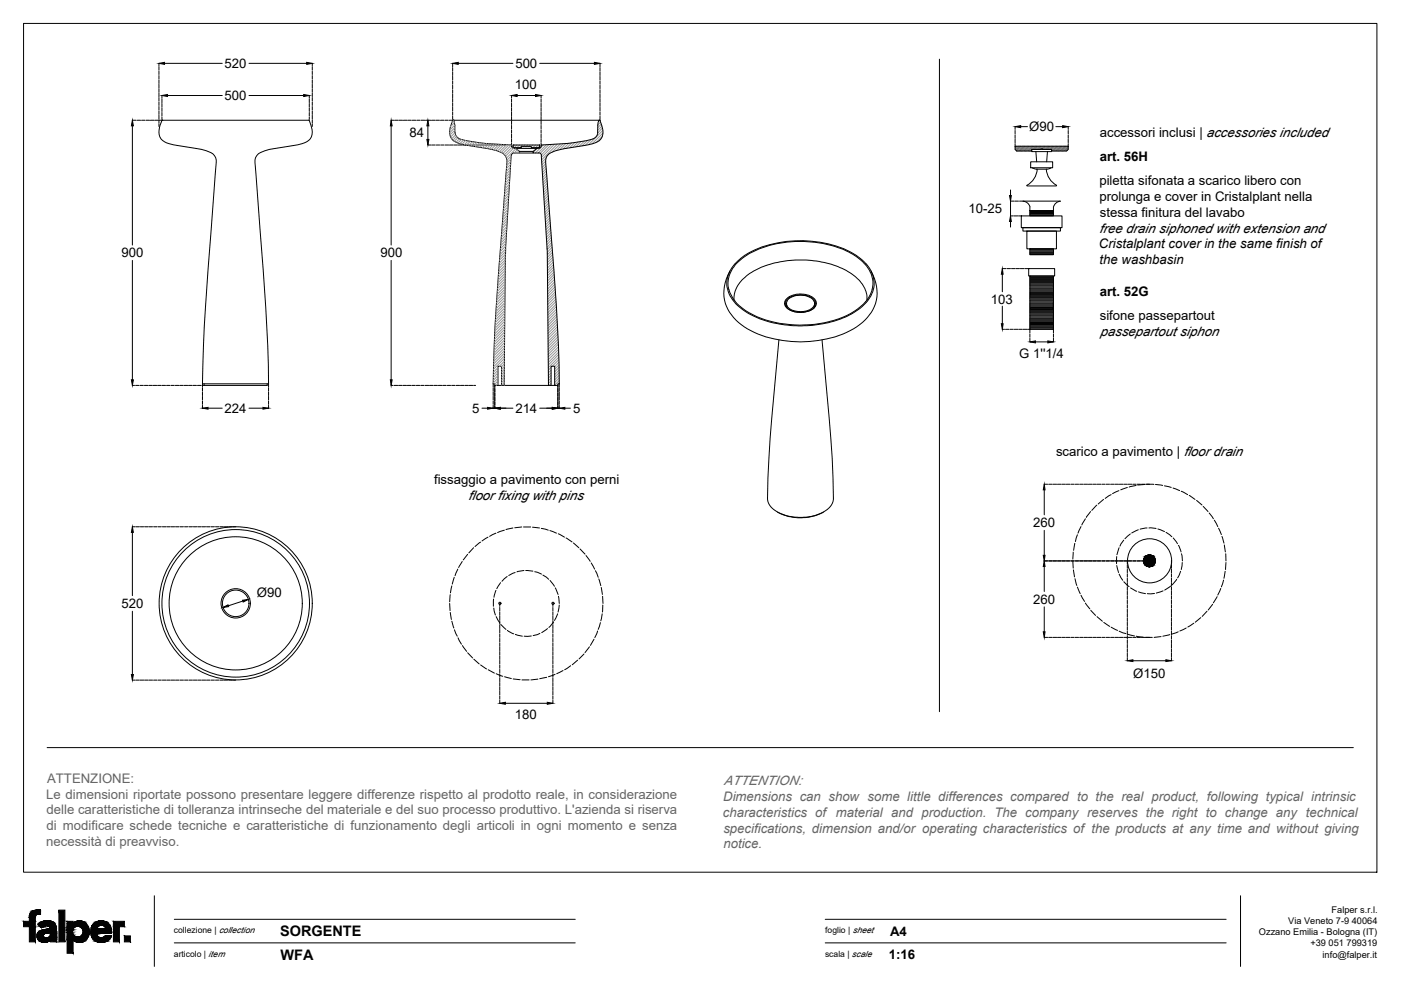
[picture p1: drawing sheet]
<svg xmlns="http://www.w3.org/2000/svg" width="297mm" height="210mm" viewBox="0 0 297 210" stroke-linecap="round" stroke-linejoin="round" font-family="sans-serif">
<defs><g id="words">
<g font-size="3.1">
<text x="59.4" y="198.5">SORGENTE</text>
<text x="59.5" y="203.5">WFA</text>
</g>
<g font-size="2.8">
<text x="47.6" y="14.4">520</text>
<text x="109.3" y="14.4">500</text>
<text x="47.6" y="21.2">500</text>
<text x="109.2" y="18.9">100</text>
<text x="86.8" y="29.1">84</text>
<text x="218.2" y="27.8">Ø90</text>
<text x="233.2" y="29.1">accessori inclusi | accessories included</text>
<text x="233.2" y="34.2">art. 56H</text>
<text x="233.1" y="39.2">piletta sifonata a scarico libero con</text>
<text x="205.3" y="45.2">10-25</text>
<text x="233.1" y="42.6">prolunga e cover in Cristalplant nella</text>
<text x="233.2" y="45.9">stessa finitura del lavabo</text>
<text x="233" y="52.7">Cristalplant cover in the same finish of</text>
<text x="233.1" y="49.3">free drain siphoned with extension and</text>
<text x="25.7" y="54.6">900</text>
<text x="80.6" y="54.6">900</text>
<text x="233.1" y="56">the washbasin</text>
<text x="210.1" y="64.4">103</text>
<text x="233.2" y="62.7">art. 52G</text>
<text x="233.2" y="67.8">sifone passepartout</text>
<text x="233.3" y="71.1">passepartout siphon</text>
<text x="216.1" y="75.8">G 1''1/4</text>
<text x="47.6" y="87.6">224</text>
<text x="100.1" y="87.5">5</text>
<text x="109.3" y="87.6">214</text>
<text x="121.5" y="87.5">5</text>
<text x="223.9" y="96.7">scarico a pavimento | floor drain</text>
<text x="92" y="102.7">fissaggio a pavimento con perni</text>
<text x="99.3" y="106.1">floor fixing with pins</text>
<text x="219.1" y="111.8">260</text>
<text x="25.7" y="128.9">520</text>
<text x="54.4" y="126.6">Ø90</text>
<text x="219.1" y="128">260</text>
<text x="240.3" y="143.8">Ø150</text>
<text x="109.2" y="152.5">180</text>
<text x="188.5" y="203.4">1:16</text>
<text x="188.7" y="198.4">A4</text>
</g>
<g font-size="2.8" fill="#636466">
<text x="10" y="166">ATTENZIONE:</text>
<text x="153.5" y="166.5">ATTENTION:</text>
<text x="9.8" y="169.3">Le dimensioni riportate possono presentare leggere differenze rispetto al prodotto reale, in considerazione</text>
<text x="9.9" y="172.6">delle caratteristiche di tolleranza intrinseche del materiale e del suo processo produttivo. L'azienda si riserva</text>
<text x="153.3" y="173.2">characteristics of material and production. The company reserves the right to change any technical</text>
<text x="153.3" y="169.8">Dimensions can show some little differences compared to the real product, following typical intrinsic</text>
<text x="9.8" y="179.4">necessità di preavviso.</text>
<text x="9.9" y="176">di modificare schede tecniche e caratteristiche di funzionamento degli articoli in ogni momento e senza</text>
<text x="153.4" y="176.5">specifications, dimension and/or operating characteristics of the products at any time and without giving</text>
<text x="153.4" y="179.9">notice.</text>
</g>
<g font-size="2">
<text x="273.1" y="196">Via Veneto 7-9 40064</text>
<text x="282.3" y="193.6">Falper s.r.l.</text>
<text x="266.9" y="198.3">Ozzano Emilia - Bologna (IT)</text>
<text x="277.8" y="200.7">+39 051 799319</text>
<text x="280.4" y="203">info@falper.it</text>
</g>
<g font-size="1.8">
<text x="36.9" y="197.9">collezione | collection</text>
<text x="175" y="197.9">foglio | sheet</text>
<text x="36.9" y="202.9">articolo | item</text>
<text x="174.9" y="202.9">scala | scale</text>
</g>
</g></defs>
<!-- layer: Falper_0.9 -->
<g fill="none" stroke="#000" stroke-width=".21">
<path d="M34.5 25.5h30.9M34.5 25.5h-.1M65.5 25.5a5.1 5.1 0 0 1 .5 3.5 3.5 3.5 0 0 1-2.9 1.7l-1 .2a19.5 19.5 0 0 0-6.9 1.5 2.15 2.15 0 0 0-1.1 2.5 972.9 972.9 0 0 1 2.8 42.5v4h-14l.1-4a977.6 977.6 0 0 1 2.8-43 2.3 2.3 0 0 0-2-2.4l-2-.5a27.8 27.8 0 0 1-6.5-1.2 2.5 2.5 0 0 1-1.5-3.3l.5-1.5M96 25.5l-.4 1a2.6 2.6 0 0 0 1.9 4l1.9 .4a23 23 0 0 1 6.9 1.5 2.24 2.24 0 0 1 1.1 2.6 977 977 0 0 0-2.8 42.4v4h.3v.3h.7v-4h.7v4h.6l.2-27.9M96 25.5h.2a5.3 5.3 0 0 1 .2 2.6M96.1 25.5h.1M96.5 28a1.5 1.5 0 0 0 1 1.4M97.5 29.5l2.6 .5a52.7 52.7 0 0 0 8.2 .7M108.4 30.7l.1 .1M108.5 30.8v.4l.2 .2M108.8 31.4l.5 .1 .9 .6v.3h-1.2M108.8 30.8v.3"/>
<path d="M108.8 31.1l.1 .2M108.9 30.7h5.4M108.9 31.2l1.6 .1v-.2h2.1v.2h1.7M109 32.4a.61 .61 0 0 0-.6 .6l-1.2 19.8M114.2 32.4a.61 .61 0 0 1 .6 .6M114.3 31.2v.1M114.4 30.7v.1M114.4 30.8v.3M114.4 31.1l-.1 .2M114.4 31.4l-.6 .1-.8 .6v.3h1.2M114.7 30.8v.4l-.3 .2M114.8 33l1.2 20.8"/>
<path d="M114.9 30.7l-.1 .1M125.7 29.5l-2.6 .5a52.7 52.7 0 0 1-8.3 .7M126.7 28a1.5 1.5 0 0 1-1 1.4M127 25.5l-.2 .5-.1 2.1M127 25.5h.1a5.1 5.1 0 0 1 .6 3.5 3.6 3.6 0 0 1-3 1.7l-1 .2a23 23 0 0 0-6.9 1.5 2.12 2.12 0 0 0-1.1 2.6 977 977 0 0 1 2.8 42.4l.1 4h-.3v.3h-.7v-4h-.8v4h-.5l-.3-27.9M127.1 25.5h.1M226.4 31l-11.1 .1M226.4 31l.1 .7-.4 .3h-3.1v-.3h-2v-.1h-.3v.1h-2v.3h-3.1l-.4-.3v-.6M107.2 52.7v1.1M154.3 58.5a6.5 6.5 0 0 0 2.9 7 22.2 22.2 0 0 0 16.2 3.3 15.9 15.9 0 0 0 10.7-5.3l.3-.3a5.3 5.3 0 0 0 .7-4.6M154.3 58.5a9.5 9.5 0 0 1 5.8-5.5 24.5 24.5 0 0 1 20.8 .8 9 9 0 0 1 4.2 4.7M154.8 57.5a8.2 8.2 0 0 0 2.4 11.3 19.3 19.3 0 0 0 10.6 3.6 21.4 21.4 0 0 0 14.4-3.6 8.2 8.2 0 0 0 2.5-11.3"/>
<path d="M154.5 61.4a6.6 6.6 0 0 1 3.2-6.9 23.1 23.1 0 0 1 17.3-2.8 14.7 14.7 0 0 1 8.9 5 5.7 5.7 0 0 1 1 4.7M154.5 61.4l.4 1 .9 1.4M155.6 63.6a6.3 6.3 0 0 1 3-5.4 20.2 20.2 0 0 1 13.4-3 16.3 16.3 0 0 1 10.4 4.5l.2 .3a5 5 0 0 1 1.2 3.6M165.1 72.1a368.3 368.3 0 0 0-2.4 33.5 3.8 3.8 0 0 0 3 3.3 10.2 10.2 0 0 0 10.2-1.3 2.85 2.85 0 0 0 .8-2 187 187 0 0 0-.9-16.9l-1.5-16.6M166.5 64.4h.1M166.6 63.6a4.5 4.5 0 0 1 6.3 .1 1.67 1.67 0 0 1-1.3 2.2 4.6 4.6 0 0 1-5.1-1.1l-.2-.4zM166.7 64.4v.3M166.8 64.6v.5M166.8 65.1l.2 .2M172.6 63.9a1.74 1.74 0 0 1-1.6 2 3.7 3.7 0 0 1-4.1-1.1 1.59 1.59 0 0 1 1.4-2 4 4 0 0 1 4.1 .8l.2 .3M172.6 65.1l-.1 .2M172.7 64.6l-.1 .5"/>
<path d="M172.7 64.4v.3M173 64.4a2.08 2.08 0 0 1-2 1.7 4.3 4.3 0 0 1-4.3-1l-.2-.7M173 64.4a2.37 2.37 0 0 0-2.4-1.8 4.1 4.1 0 0 0-4 1.3l-.1 .5M173 64.4h.1M184.9 61.4a8.4 8.4 0 0 1-4.6 5.1 23.9 23.9 0 0 1-22.2-.6l-1.3-1-1-1.1M43.3 81.4v.3h13.3v-.3M164.8 108.6a10.3 10.3 0 0 0 9.8 0"/>
<circle cx="243.7" cy="118.9" r="4.7"/>
<circle cx="50" cy="127.9" r="16.2"/>
<circle cx="106" cy="127.9" r=".23"/>
<circle cx="117.2" cy="127.9" r=".23"/>
</g>
<!-- layer: Falper_0.5 -->
<g fill="none" stroke="#000" stroke-width=".21">
<path d="M96.1 25.5h31M109.3 31.5h4.5M110.2 32.4h2.8M110.2 32.1h2.8M218.5 34.3h4.7v1.3h-4.7zM218.7 31.7h4.3v.4h-4.3zM218.9 35.6l.2 .1M219.2 35.7l.6 .2h2.2M219.6 32.1l.2 2.2M219.9 35.9a4.2 4.2 0 0 1-2.2 3.4v.1h6.3v-.1M221.8 35.9a4.2 4.2 0 0 0 2.2 3.4M222.1 32.1l-.2 2.2"/>
<path d="M222.8 35.6l-.8 .3M216.5 45.8h8.7v2.5h-8.7zM216.9 48.3h7.9v.7h-7.9zM216.9 42.7h7.9M216.9 42.7a1.67 1.67 0 0 1 1.5 1.1M217.7 49h6.3v3.8h-6.3zM218.1 57h5.5v1.5h-5.5zM218.4 43.9v.7h5v-.7M218.4 52.8h5v1.2h-5zM218.4 44.6h5v1.2h-5zM218.4 58.5h5v11.3h-5zM218.4 52.8h5"/>
<path d="M218.4 53h5M218.4 53.2h5M218.4 53.4h5M218.4 53.6h5M218.4 53.8h5M218.4 54h5M218.4 44.7h5M218.4 44.8h5M218.4 45.1h5M218.4 45.3h5M218.4 45.4h5M218.4 45.6h5"/>
<path d="M218.4 58.7h5M218.4 58.9h5M218.4 59.1h5M218.4 59.3h5M218.4 59.5h5M218.4 59.7h5M218.4 59.9h5M224.8 42.7a1.67 1.67 0 0 0-1.4 1.1M218.4 60h5M218.4 60.3h5M218.4 60.5h5M218.4 60.6h5"/>
<path d="M218.4 60.8h5M218.4 61.1h5M218.4 61.2h5M218.4 61.4h5M218.4 61.7h5M218.4 61.9h5M218.4 62h5M218.4 62.2h5M218.4 62.5h5M218.4 62.6h5M218.4 62.8h5M218.4 63h5"/>
<path d="M218.4 63.2h5M218.4 63.4h5M218.4 63.6h5M218.4 63.8h5M218.4 64h5M218.4 64.2h5M218.4 64.4h5M218.4 64.6h5M218.4 64.8h5M218.4 65h5M218.4 65.2h5M218.4 65.4h5"/>
<path d="M218.4 65.6h5M218.4 65.8h5M218.4 66h5M218.4 66.2h5M218.4 66.4h5M218.4 66.6h5M218.4 66.8h5M218.4 67h5M218.4 67.2h5M218.4 67.4h5M218.4 67.6h5M218.4 67.8h5"/>
<path d="M218.4 68h5M218.4 68.2h5M218.4 68.4h5M218.4 68.6h5M218.4 68.8h5M218.4 69h5M218.4 69.2h5M218.4 69.4h5M218.4 69.6h5M218.4 69.8h5M105.6 81.7h.7M106.9 81.7h9.4"/>
<path d="M116.8 81.7h.8"/>
<circle cx="243.7" cy="118.9" r="1.25"/>
<circle cx="50" cy="127.9" r="14.1"/>
<circle cx="50" cy="127.9" r="15.6"/>
<circle cx="50" cy="127.9" r="3.1"/>
<circle cx="50" cy="127.9" r="2.82"/>
</g>
<!-- layer: Falper_0.9 -->
<g fill="none" stroke="#939598" stroke-width=".21">
<path d="M96.2 25.6l-.4 .4M96.4 26l-.9 .9M96.4 26.5l-1 1.1M96.4 27.1l-1.1 1.1M96.4 27.6l-1 1M96.4 28.2l-.9 .9M96.6 28.6l-.8 .8M96.8 29l-.8 .7M97 29.3l-.7 .6M97.4 29.4l-.7 .8M97.8 29.6l-.7 .7M98.3 29.7l-.8 .8"/>
<path d="M98.7 29.8l-.7 .8M99.2 29.9l-.8 .8M99.7 30l-.8 .8M100.2 30.1l-.8 .8M100.7 30.1l-.9 .9M101.1 30.2l-.8 .8M101.6 30.3l-.8 .8M102.2 30.3l-.9 .9M102.7 30.4l-.9 .8M103.2 30.4l-.9 .9M103.7 30.5l-.9 .9M104.2 30.5l-.9 1"/>
<path d="M104.7 30.5l-1 1.1M105.2 30.6l-1 1M105.8 30.6l-1.2 1.2M106.3 30.6l-1.2 1.3M106.8 30.7l-1.3 1.3M107.4 30.7l-1.5 1.4M107.9 30.7l-1.6 1.6M108 39.6l-1 1M108 39l-.9 1M108 38.5l-.9 .9M108.1 37.9l-1 .9M108.1 37.2l-.9 1"/>
<path d="M108.2 36.6l-1 1M108.2 36l-.9 1M108.2 35.4l-.9 1M108.3 34.3l-.9 .9M108.3 34.9l-.9 .8M108.3 33.7l-.8 .8M108.4 33.1l-.9 .9M108.4 30.7l-1.8 1.8M108.5 31.3l-1.5 1.5M108.9 31.4l-1.7 1.7M109.1 30.7l-.3 .3M109.4 31.5l-2 2"/>
<path d="M109.6 30.7l-.5 .6M109.7 31.8l-.7 .6M110 32l-.4 .4M110.2 30.7l-.6 .6M110.2 32.4h.1M110.7 30.7l-.5 .6M111.3 30.7l-.3 .4M111.8 30.7l-.3 .4M112.4 30.7l-.3 .4M113 30.7l-.4 .4M113.5 30.7l-.5 .6M113.9 31.5l-.9 .9"/>
<path d="M114.1 30.7l-.6 .6M114.4 31l-.3 .3M114.6 31.4l-1.1 1M115.2 30.7l-.6 .6M115.7 34.2l-.8 .7M115.7 34.7l-.8 .8M115.7 35.2l-.7 .8M115.8 33.5l-.9 .9M115.8 35.7l-.8 .8M115.8 30.7l-1.7 1.7M115.8 36.3l-.8 .8M115.9 36.8l-.8 .8"/>
<path d="M115.9 37.3l-.8 .8M116 37.8l-.9 .9M116 38.3l-.9 .9M116 38.9l-.8 .8M116.1 39.4l-.9 .8M116.1 39.9l-.8 .9M116.4 30.7l-1.9 1.8M117 30.6l-2.2 2.3M117.6 30.6l-2.8 2.8M118.2 30.6l-3.3 3.3M118.8 30.5l-1.7 1.7M119.4 30.5l-1.5 1.4"/>
<path d="M120 30.4l-1.3 1.3M120.6 30.4l-1.2 1.2M121.2 30.3l-1.1 1.1M121.9 30.2l-1.1 1.1M122.6 30.1l-1.1 1.1M123.2 30l-1.1 1.1M123.9 29.9l-1.1 1.1M124.6 29.8l-1.2 1.1M125.3 29.6l-1.2 1.2M127.2 25.5l-.3 .3M127.3 25.9l-.6 .6M127.5 26.3l-.8 .8"/>
<path d="M127.6 26.7l-.9 .9M127.7 27.1l-1 1.1M127.7 28.9l-1.3 1.3M127.8 27.7l-3 3M127.8 28.2l-2.3 2.3M107.1 59.6l-1.6 1.6M107.1 56.2l-1.4 1.4M107.1 56.8l-1.4 1.4M107.1 58.5l-1.6 1.5M107.1 55.6l-1.4 1.4M107.1 57.3l-1.5 1.5M107.1 57.9l-1.5 1.5"/>
<path d="M107.1 59l-1.6 1.6M107.1 54.5l-1.3 1.3M107.1 53.4l-1.1 1.2M107.1 53.9l-1.2 1.3M107.1 55.1l-1.3 1.3M107.2 52.8l-1.2 1.2M107.2 52.2l-1.2 1.2M107.2 51.6l-1.1 1.2M107.3 51l-1.2 1.1M107.3 50.4l-1.1 1.1M107.4 49.8l-1.2 1.1M107.4 49.2l-1.1 1.1"/>
<path d="M107.4 48.6l-1.1 1.1M107.5 47.4l-1.1 1.1M107.5 48l-1.1 1.1M107.5 46.8l-1 1.1M107.6 46.2l-1.1 1.1M107.6 45.6l-1 1.1M107.7 45l-1.1 1.1M107.7 44.4l-1.1 1.1M107.7 43.2l-1 1.1M107.7 43.8l-1 1M107.8 42.6l-1 1.1M107.8 42l-1 1"/>
<path d="M107.9 41.4l-1.1 1M107.9 40.8l-1 1M107.9 40.2l-1 1M116.2 40.4l-.9 .9M116.2 41l-.9 .8M116.2 41.5l-.8 .8M116.3 42l-.9 .9M116.3 42.5l-.9 .9M116.3 43.1l-.9 .9M116.4 43.6l-.9 .9M116.4 44.1l-.9 .9M116.5 44.6l-.9 .9"/>
<path d="M116.5 45.1l-.9 1M116.5 45.6l-.9 1M116.6 46.2l-.9 .9M116.6 46.7l-.9 .9M116.7 47.2l-1 1M116.7 47.8l-1 .9M116.8 48.3l-1 .9M116.8 48.8l-1 1M116.8 49.3l-1 1M116.8 49.8l-.9 1M116.9 50.3l-1 1.1M116.9 50.9l-.9 1"/>
<path d="M117 51.4l-1 1M117 51.9l-1 1M117.1 52.4l-1.1 1.1M117.1 53l-1.1 1M117.1 53.5l-1.1 1.1M117.2 54l-1.2 1.1M117.2 54.5l-1.2 1.2M117.3 55l-1.3 1.2M117.3 55.6l-1.2 1.2M117.3 56.1l-1.2 1.3M117.4 56.6l-1.3 1.3M117.4 57.1l-1.3 1.4"/>
<path d="M117.5 57.7l-1.4 1.3M117.5 58.2l-1.4 1.4M117.5 58.7l-1.4 1.4M117.6 59.2l-1.5 1.5M117.6 59.7l-1.5 1.6M105.6 77.9l-1 1M105.6 78.5l-1 1M105.6 79.1l-1 1M105.6 79.6l-1 1M106.9 80l-.6 .6M106.9 74.9l-2.3 2.3M106.9 76.6l-1 1.1"/>
<path d="M106.9 77.1l-.6 .6M106.9 77.7l-.6 .6M106.9 78.8l-.6 .6M106.9 75.5l-2.3 2.3M106.9 76l-2.3 2.3M106.9 78.3l-.6 .6M106.9 79.4l-.6 .6M107 71.5l-2.2 2.2M107 72.1l-2.3 2.2M107 73.8l-2.3 2.2M107 74.3l-2.4 2.3M107 69.8l-2.2 2.2"/>
<path d="M107 70.4l-2.2 2.1M107 70.9l-2.2 2.2M107 72.6l-2.3 2.3M107 73.2l-2.3 2.3M107 67l-2 2M107 67.5l-2.1 2.1M107 69.2l-2.1 2.2M107 64.7l-1.9 1.9M107 65.3l-1.9 1.9M107 65.8l-2 2M107 66.4l-2 2M107 68.1l-2.1 2.1"/>
<path d="M107 68.7l-2.1 2.1M107.1 61.9l-1.8 1.7M107.1 64.1l-1.9 2M107.1 60.2l-1.7 1.6M107.1 60.8l-1.7 1.7M107.1 61.3l-1.8 1.7M107.1 62.5l-1.9 1.7M107.1 63l-1.9 1.8M107.1 63.6l-1.9 1.9M116.8 77.9l-.6 .6M116.8 78.5l-.6 .6M116.8 79.1l-.6 .5"/>
<path d="M116.8 79.6l-.6 .6M117.6 60.3l-1.5 1.5M117.7 60.8l-1.6 1.6M117.7 61.3l-1.6 1.6M117.8 61.9l-1.7 1.6M117.8 62.4l-1.7 1.6M117.8 62.9l-1.7 1.7M117.9 63.4l-1.8 1.8M117.9 63.9l-1.8 1.8M117.9 64.5l-1.7 1.8M117.9 65l-1.7 1.8M118 65.5l-1.8 1.9"/>
<path d="M118 66.1l-1.8 1.8M118.1 66.6l-1.9 1.9M118.1 67.1l-1.9 2M118.1 67.7l-1.9 1.9M118.2 68.2l-2 2M118.2 68.7l-2 2M118.2 69.3l-2 2M118.2 69.8l-2 2M118.3 70.3l-2.1 2.1M118.3 70.8l-2.1 2.2M118.3 71.4l-2.1 2.1M118.3 71.9l-2.1 2.2"/>
<path d="M118.4 72.5l-2.2 2.1M118.4 73l-2.2 2.2M118.4 73.5l-2.2 2.2M118.4 74.1l-2.2 2.2M118.4 74.6l-2.2 2.2M118.4 75.2l-2.2 2.2M118.5 75.7l-2.3 2.2M118.5 76.3l-1.4 1.4M118.5 76.8l-.9 .9M118.5 77.4l-.9 .9M118.5 77.9l-.9 .9M118.5 78.5l-.9 .9"/>
<path d="M118.6 79l-1 1M118.6 79.6l-1 .9M105.6 80.2l-1 1M105.6 80.7l-.7 .8M105.6 81.3l-.4 .4M106.9 81.1l-.6 .6M106.9 80.5l-.6 .6M106.9 81.7h.1M116.8 80.2l-.6 .5M116.8 80.7l-.6 .6M116.8 81.3l-.4 .4M118.3 81.5l-.2 .2"/>
<path d="M118.6 80.1l-1 1M118.6 80.7l-1 1M118.6 81.2l-.2 .2"/>
</g>
<!-- layer: 0 -->
<path d="M5 5h286.9v179.9h-286.9zM199.2 12.5v138.4M10 158.5h276.9M22.3 198.4h.1M32.7 189.9v15M37 194.9h85M37 199.9h85M175 194.9h85M175 199.9h85M263 189.9v15" fill="none" stroke="#000" stroke-width=".21"/>
<g fill="#000" stroke="#000" stroke-width=".21">
<path d="M7.6 193h1zM8.4 199.5h2zM9.3 199.8h.3zM9.5 197.1h2.5zM9.9 195.2h.2zM10.3 197h1.7zM10.7 197h1.3zM16.6 199.8h.5zM20.9 199.8h1.2zM21.6 198.8h1.9z"/>
<path d="M6.2 194.5h1.3zM6.2 194.5h1.3z"/>
<path d="M6.2 194.5l1.3 .8v-.8zM6.2 194.5l1.3 .8h-1.3z"/>
<path d="M5 195.3l2.5 1.2v-1.2zM5 195.3l2.5 1.2h-2.5z"/>
<path d="M6.2 196.5l1.3 3.2v-3.2zM6.2 196.5l1.3 3.2h-1.3z"/>
<path d="M6.2 194.3l1.3 .2v-.2zM6.2 194.3l1.3 .2h-1.3z"/>
<path d="M6.2 194.2l1.3 .1 .1-.1zM6.2 194.2l1.3 .1h-1.3z"/>
<path d="M6.3 194l1.3 .2 .1-.2zM6.3 194l1.3 .2h-1.4zM6.2 194.2h1.4zM6.2 194.2h1.4z"/>
<path d="M6.3 193.9h1.5zM6.3 193.9l1.4 .1z"/>
<path d="M7.9 198.3h1.3zM7.9 198.3h1.3z"/>
<path d="M7.9 198.9h1.8zM7.9 198.9h1.8z"/>
<path d="M7.9 198.9h1.9zM7.9 198.9h1.9z"/>
<path d="M6.3 193.9h1.8zM6.3 193.9h1.5z"/>
<path d="M8.2 199.4h2.4zM8.2 199.4h2.4z"/>
<path d="M8 193h.6zM7.8 193h.8z"/>
<path d="M7.8 193h.8zM7.6 193h1zM7.4 193h1.2z"/>
<path d="M7.4 193l1.2 .1zM7.2 193.1h1.4z"/>
<path d="M7.2 193.1h1.4zM7 193.1h1.6z"/>
<path d="M7 193.1l1.6 .1zM6.9 193.2h1.7z"/>
<path d="M6.9 193.2l1.7 .1zM6.7 193.3h1.9z"/>
<path d="M6.7 193.3l1.9 .1zM6.6 193.4h2z"/>
<path d="M6.6 193.4l2 .2v-.2zM6.6 193.4l2 .2h-2.2z"/>
<path d="M6.4 193.6l2.2 .2v-.2zM6.4 193.6l2.2 .2h-2.3z"/>
<path d="M6.3 193.8l2.3 .1zM6.3 193.8l2.3 .1z"/>
<path d="M8.7 199.7h1.5zM8.7 199.7h1.5z"/>
<path d="M8.7 196.6l.1 .1zM8.7 196.6h.2l-.1 .1z"/>
<path d="M8.6 196.5h.5zM8.6 196.5l.3 .1z"/>
<path d="M7.9 198.3h1.3zM7.9 198.3h1.3z"/>
<path d="M7.9 198.3l1.3 .1zM7.9 198.3l1.3 .1z"/>
<path d="M7.9 198.4l1.3 .1zM7.9 198.4l1.3 .1z"/>
<path d="M7.9 198.5h1.3zM7.9 198.5h1.3zM7.9 198.5h1.3zM7.9 198.5h1.3z"/>
<path d="M7.9 198.5l1.3 .1zM7.9 198.5l1.3 .1z"/>
<path d="M7.9 198.1h1.3zM7.9 198.1h1.4z"/>
<path d="M7.9 198.1l1.3 .1zM7.9 198.1l1.3 .1z"/>
<path d="M7.9 198.2h1.3zM7.9 198.2l1.3 .1z"/>
<path d="M7.9 198.6h1.3zM7.9 198.6h1.3z"/>
<path d="M7.9 198.6l1.4 .1zM7.9 198.6l1.4 .1z"/>
<path d="M8.5 196.4l.6 .1 .2-.1zM8.5 196.4l.6 .1h-.5z"/>
<path d="M9.3 199.8h.2zM9.4 199.8h.1z"/>
<path d="M7.9 198.1h1.4zM7.9 198.1h1.4z"/>
<path d="M7.9 198.7h1.4zM7.9 198.7h1.4z"/>
<path d="M7.9 198.7h1.4zM7.9 198.7h1.4z"/>
<path d="M7.9 198.7l1.5 .1zM7.9 198.7l1.5 .1z"/>
<path d="M8.5 196.4h.9zM8.5 196.4h.8z"/>
<path d="M7.9 198h1.5zM7.9 198l1.4 .1z"/>
<path d="M7.9 198.8h1.5zM7.9 198.8h1.5z"/>
<path d="M8 198h1.4zM8 198h1.5z"/>
<path d="M8 198h1.4zM8 198h1.4z"/>
<path d="M7.9 198.8h1.6zM7.9 198.8h1.6z"/>
<path d="M8.4 196.3h1.1zM8.4 196.3l1 .1z"/>
<path d="M7.9 198.8h1.7zM7.9 198.8h1.7z"/>
<path d="M7.9 198.8l1.7 .1zM7.9 198.8l1.7 .1z"/>
<path d="M8 197.9h1.6zM8 197.9l1.5 .1z"/>
<path d="M8.4 196.3h1.3zM8.4 196.3h1.1z"/>
<path d="M7.9 198.9h1.8zM7.9 198.9h1.8zM7.9 198.9h1.8zM7.9 198.9h1.8z"/>
<path d="M8 197.9h1.7zM8 197.9h1.8z"/>
<path d="M8 197.9h1.7zM8 197.9h1.6z"/>
<path d="M7.9 198.9h1.8zM7.9 198.9h1.8z"/>
<path d="M9.2 199.8h.5zM9.2 199.8h.4z"/>
<path d="M7.9 198.9h1.8zM7.9 198.9h1.8z"/>
<path d="M9.1 199.8h.6zM9.1 199.8h.6z"/>
<path d="M8.4 196.3h1.4zM8.4 196.3h1.3z"/>
<path d="M7.9 198.9h1.9zM7.9 198.9h1.9z"/>
<path d="M9 199.8h.8zM9 199.8h.7z"/>
<path d="M8 197.8h1.9zM8 197.8h1.9z"/>
<path d="M8 197.8h1.9zM8 197.8l1.8 .1z"/>
<path d="M9 199.7h.9zM9 199.7l.8 .1z"/>
<path d="M8 197.8h1.9zM8 197.8h2z"/>
<path d="M8.9 199.7h1zM8.9 199.7h1z"/>
<path d="M8 197.8h2zM8 197.8h2.1z"/>
<path d="M8.8 199.7h1.2zM8.8 199.7h1.2z"/>
<path d="M8.8 199.7h1.2zM8.8 199.7h1.1z"/>
<path d="M9.9 195.2l.5 .1zM9.7 195.3h.7z"/>
<path d="M8 197.8h2.1zM8 197.8h2.2z"/>
<path d="M8.7 199.7h1.5zM8.7 199.7h1.3z"/>
<path d="M8.6 199.6h1.6zM8.6 199.6l1.6 .1z"/>
<path d="M8.5 199.6h1.8zM8.5 199.6h1.7z"/>
<path d="M8.5 199.6h1.8zM8.5 199.6h1.8z"/>
<path d="M9.7 195.3h.7zM9.7 195.3h.7z"/>
<path d="M8 197.8h2.4zM8 197.8h2.5z"/>
<path d="M8 197.8h2.4zM8 197.8h2.2z"/>
<path d="M9.7 195.3h.9zM9.5 195.3h1.1z"/>
<path d="M8.4 199.5h2zM8.4 199.5l1.9 .1z"/>
<path d="M8.3 199.4h2.2zM8.3 199.4l2.1 .1zM8.4 199.5h2z"/>
<path d="M9.5 195.3h1.1zM9.4 195.3h1.2z"/>
<path d="M8.2 199.4h2.4zM8.2 199.4h2.3zM8.3 199.4h2.2zM8.3 199.4h2.2z"/>
<path d="M9.4 195.3h1.4zM9.3 195.3h1.5z"/>
<path d="M8.1 199.3h2.5zM8.1 199.3l2.5 .1z"/>
<path d="M10.7 196.9h1.3zM10.7 196.9h1.3z"/>
<path d="M8.1 199.2h2.6zM8.1 199.2l2.5 .1z"/>
<path d="M9.3 195.3h1.5zM9.2 195.3h1.6z"/>
<path d="M9.2 195.3h1.7zM9.1 195.3h1.8z"/>
<path d="M9.1 195.3l1.9 .1zM9 195.4h2z"/>
<path d="M9 195.4h2.1zM8.9 195.4h2.2z"/>
<path d="M8.9 195.4l2.3 .1zM8.8 195.5h2.4z"/>
<path d="M8.8 195.5l2.5 .1zM8.6 195.6h2.7z"/>
<path d="M8.6 195.6h2.7zM8.6 195.6h2.7z"/>
<path d="M8.6 195.6l2.8 .1-.1-.1zM8.4 195.7l.2-.1 2.8 .1z"/>
<path d="M8.4 195.7h3.1zM8.3 195.7h3.2z"/>
<path d="M8.3 195.7l3.3 .1zM8.3 195.8h3.3z"/>
<path d="M8.3 195.8l3.3 .1v-.1zM8.1 195.9l.2-.1 3.3 .1z"/>
<path d="M8.1 195.9h3.6zM8.1 195.9h3.6z"/>
<path d="M8.1 195.9l3.6 .1zM8.1 195.9l3.6 .1z"/>
<path d="M8.1 196l3.7 .2-.1-.2zM8.1 196l3.7 .2h-3.5z"/>
<path d="M8.3 196.2l3.5 .1zM8.3 196.2l3.5 .1z"/>
<path d="M9.8 196.3h2zM9.8 196.3h2z"/>
<path d="M9.9 196.3h2zM9.9 196.3h2z"/>
<path d="M10.1 196.3h1.8zM10.1 196.3h1.8z"/>
<path d="M10.2 196.3h1.7zM10.2 196.3h1.7z"/>
<path d="M10.2 196.3l1.7 .1zM10.2 196.3l1.7 .1z"/>
<path d="M10.3 196.4h1.6zM10.3 196.4h1.6z"/>
<path d="M10.4 196.4l1.5 .1zM10.4 196.4l1.5 .1z"/>
<path d="M10.5 196.5l1.4 .1zM10.5 196.5l1.4 .1z"/>
<path d="M10.5 196.6l1.4 .1zM10.5 196.6l1.4 .1z"/>
<path d="M10.6 196.7h1.3zM10.6 196.7h1.3z"/>
<path d="M10.6 196.7l1.4 .2-.1-.2zM10.6 196.7l1.4 .2h-1.4z"/>
<path d="M10.6 196.9h1.4zM10.6 196.9h1.4z"/>
<path d="M10.7 196.9h1.3zM10.7 196.9h1.3z"/>
<path d="M10.7 196.9l1.3 .1zM10.7 196.9l1.3 .1zM10.5 197h1.5z"/>
<path d="M10.5 197h1.5zM10.3 197h1.7zM10.1 197h1.9z"/>
<path d="M10.1 197h1.9zM9.9 197h2.1z"/>
<path d="M9.9 197h2.1zM9.7 197h2.3z"/>
<path d="M9.7 197l2.3 .1zM9.5 197.1h2.5zM9.4 197.1h2.6z"/>
<path d="M9.4 197.1h2.6zM9.3 197.1h2.7z"/>
<path d="M9.3 197.1h2.7zM9.1 197.1h2.9z"/>
<path d="M9.1 197.1l2.9 .1zM8.9 197.2h3.1z"/>
<path d="M8.9 197.2h3.1zM8.8 197.2h3.2z"/>
<path d="M8.8 197.2l3.2 .1zM8.7 197.3h3.3z"/>
<path d="M8.7 197.3l3.3 .1zM8.5 197.4h3.5z"/>
<path d="M8.5 197.4l3.5 .1v-.1zM8.3 197.5l.2-.1 3.5 .1zM8.3 197.5h3.7zM8.3 197.5h3.7z"/>
<path d="M8.3 197.5l3.7 .2v-.2zM8.3 197.5l3.7 .2h-3.9z"/>
<path d="M8.1 197.7l3.9 .1zM8.1 197.7l3.9 .1h-4z"/>
<path d="M10.7 197.8h1.3zM10.7 197.8h1.3z"/>
<path d="M10.7 197.8l1.3 .1zM10.7 197.8l1.3 .1z"/>
<path d="M10.7 197.9l1.3 .1zM10.7 197.9l1.3 .1z"/>
<path d="M10.7 198l1.3 .1v-.1zM10.7 198l1.3 .1h-1.3z"/>
<path d="M10.7 198.1l1.3 .2v-.2zM10.7 198.1l1.3 .2h-1.3z"/>
<path d="M10.7 198.3l1.3 .1v-.1zM10.7 198.3l1.3 .1h-1.4z"/>
<path d="M10.6 198.4l1.4 .1v-.1zM10.6 198.4l1.4 .1h-1.5z"/>
<path d="M10.5 198.5l1.5 .1zM10.5 198.5l1.5 .1h-1.5z"/>
<path d="M10.5 198.6l1.5 .1zM10.5 198.6l1.5 .1z"/>
<path d="M10.4 198.7h1.6zM10.3 198.7h1.7z"/>
<path d="M10.3 198.7l1.7 .1zM10.2 198.8h1.8z"/>
<path d="M10.2 198.8h1.8zM10.1 198.8h1.9z"/>
<path d="M10.1 198.8h1.9zM10 198.8h2z"/>
<path d="M10 198.8l2 .1zM9.9 198.9h2.1z"/>
<path d="M9.9 198.9h2.1zM9.8 198.9h2.2z"/>
<path d="M9.8 198.9h2.2zM9.8 198.9h2.2z"/>
<path d="M7.9 198.9l4.1 .1v-.1zM7.9 198.9l4.1 .1h-4z"/>
<path d="M8 199l4 .1v-.1zM8 199l4 .1h-4z"/>
<path d="M8 199.1l4 .1zM8 199.1l4 .1z"/>
<path d="M8.1 199.2h3.9zM8.1 199.2h3.9z"/>
<path d="M10.7 199.2l1.3 .5v-.5zM10.7 199.2l1.3 .5h-1.3z"/>
<path d="M12.5 193l1.3 6.7v-6.7zM12.5 193l1.3 6.7h-1.3z"/>
<path d="M14.2 195.8h1.3zM14.2 195.8h1.3z"/>
<path d="M14.2 197.7l1.3 .3-.1-.3zM14.2 197.7l1.3 .3h-1.3z"/>
<path d="M14.2 197.3l1.2 .4v-.4zM14.2 197.3l1.2 .4h-1.2z"/>
<path d="M14.2 198l1.4 .3-.1-.3zM14.2 198l1.4 .3h-1.4z"/>
<path d="M14.2 195.3l1.3 .5v-.5zM14.2 195.3l1.3 .5h-1.3z"/>
<path d="M15.5 195.8h2.7zM15.5 195.8h2.7z"/>
<path d="M14.2 197l1.2 .3 .1-.3zM14.2 197l1.2 .3h-1.2z"/>
<path d="M14.2 199.2l1.3 2.9v-2.9zM14.2 199.2l1.3 2.9h-1.3z"/>
<path d="M14.2 198.3l1.7 .2-.3-.2zM14.2 198.3l1.7 .2h-1.7z"/>
<path d="M14.2 196.7l1.3 .3 .2-.3zM14.2 196.7l1.3 .3h-1.3z"/>
<path d="M14.2 198.5l2 .1-.3-.1zM14.2 198.5l2 .1h-2z"/>
<path d="M14.2 196.6l1.5 .1 .2-.1zM14.2 196.6l1.5 .1h-1.5z"/>
<path d="M14.2 198.6l2.3 .1zM14.2 198.6l2.3 .1z"/>
<path d="M14.2 196.4l1.7 .2 .3-.2zM14.2 196.4l1.7 .2h-1.7z"/>
<path d="M14.2 196.4h2.2zM14.2 196.4h2.4z"/>
<path d="M14.2 196.4h2.2zM14.2 196.4h2z"/>
<path d="M16.6 199.8h.3zM16.8 199.8h.1z"/>
<path d="M16.8 195.2l.3 .1zM16.6 195.3h.5z"/>
<path d="M16.6 199.8h.5zM16.6 199.8h.5z"/>
<path d="M16.6 195.3h.5zM16.6 195.3h.5z"/>
<path d="M16.6 195.3h.8zM16.4 195.3h1z"/>
<path d="M16.5 199.8h.7zM16.5 199.8h.6z"/>
<path d="M16.4 199.8h.9zM16.4 199.8h.8z"/>
<path d="M16.4 195.3h1zM16.3 195.3h1.1z"/>
<path d="M16.4 199.8h1zM16.4 199.8h.9z"/>
<path d="M16.3 195.3l1.3 .1zM16.1 195.4h1.5z"/>
<path d="M16.3 199.7h1.1zM16.3 199.7l1.1 .1z"/>
<path d="M16.2 199.7h1.4zM16.2 199.7h1.2z"/>
<path d="M16.1 195.4h1.6zM16 195.4h1.7z"/>
<path d="M16.1 199.7h1.5zM16.1 199.7h1.5z"/>
<path d="M16.1 199.7h1.6zM16.1 199.7h1.5z"/>
<path d="M16 195.4l1.8 .1zM15.9 195.5h1.9z"/>
<path d="M16 199.6h1.8zM16 199.6l1.7 .1z"/>
<path d="M15.9 195.5l2.1 .1zM15.7 195.6h2.3z"/>
<path d="M15.9 199.6h1.9zM15.9 199.6h1.9z"/>
<path d="M15.9 199.5h2zM15.9 199.5l1.9 .1z"/>
<path d="M15.8 199.5h2.1zM15.8 199.5h2.1z"/>
<path d="M15.7 195.6h2.3zM15.7 195.6h2.3z"/>
<path d="M15.7 195.6l2.5 .2-.2-.2zM15.5 195.8l.2-.2 2.5 .2z"/>
<path d="M15.7 199.4h2.3zM15.7 199.4l2.2 .1z"/>
<path d="M15.7 199.4h2.4zM15.7 199.4h2.3z"/>
<path d="M15.6 199.3h2.6zM15.6 199.3l2.5 .1z"/>
<path d="M14.2 195.8l4.2 .2-.2-.2zM14.2 195.8l4.2 .2h-4.2z"/>
<path d="M15.5 199.2l2.7 .1zM15.5 199.2l2.7 .1z"/>
<path d="M15.5 199.3h2.7zM15.5 199.3h2.7z"/>
<path d="M14.2 196l4.3 .2-.1-.2zM14.2 196l4.3 .2h-4.3z"/>
<path d="M14.2 199.1l4 .1 .2-.1zM14.2 199.1l4 .1h-4z"/>
<path d="M14.2 196.2l4.5 .2-.2-.2zM14.2 196.2l4.5 .2h-4.5z"/>
<path d="M14.2 198.9l4.2 .2 .1-.2zM14.2 198.9l4.2 .2h-4.2z"/>
<path d="M16.6 196.4h2.1zM16.6 196.4h2.1z"/>
<path d="M16.6 196.4h2.1zM16.6 196.4h2.1z"/>
<path d="M16.8 196.4l1.9 .1zM16.8 196.4l1.9 .1z"/>
<path d="M16.8 198.6h1.9zM16.7 198.6h2z"/>
<path d="M16.7 198.6l2 .1zM16.5 198.7h2.2z"/>
<path d="M14.2 198.7l4.3 .2 .2-.2zM14.2 198.7l4.3 .2h-4.3z"/>
<path d="M16.9 196.5l1.9 .1-.1-.1zM16.9 196.5l1.9 .1h-1.7z"/>
<path d="M17 198.6h1.7zM16.8 198.6h1.9z"/>
<path d="M17.1 196.6l1.7 .1zM17.1 196.6l1.7 .1z"/>
<path d="M17.2 196.7l1.6 .2v-.2zM17.2 196.7l1.6 .2h-1.4z"/>
<path d="M17.3 198.3l1.5 .1zM17.3 198.3l1.5 .1z"/>
<path d="M17.2 198.4l1.5 .2 .1-.2zM17 198.6l.2-.2 1.5 .2z"/>
<path d="M17.4 196.9h1.5zM17.4 196.9h1.5z"/>
<path d="M17.4 196.9l1.5 .2v-.2zM17.4 196.9l1.5 .2h-1.4z"/>
<path d="M17.5 197.1l1.4 .1v-.1zM17.5 197.1l1.4 .1h-1.3z"/>
<path d="M17.4 198.1l1.4 .2 .1-.2zM17.4 198.1l1.4 .2h-1.5z"/>
<path d="M17.6 197.2l1.3 .3v-.3zM17.6 197.2l1.3 .3h-1.3z"/>
<path d="M17.6 197.5h1.3zM17.6 197.5h1.3z"/>
<path d="M17.6 197.5l1.3 .3v-.3zM17.6 197.5l1.3 .3h-1.3z"/>
<path d="M17.6 197.8h1.3zM17.6 197.8h1.3z"/>
<path d="M17.6 197.8l1.3 .3v-.3zM17.6 197.8l1.3 .3h-1.5zM17.4 198.1h1.5zM17.4 198.1h1.5z"/>
<path d="M19.2 197.5h4.5zM19.2 197.5h4.5z"/>
<path d="M19.5 198.7h1.5zM19.5 198.7h1.5z"/>
<path d="M19.6 198.8h3.9zM19.6 198.8h3.9z"/>
<path d="M19.2 197.8l1.4 .3-.1-.3zM19.2 197.8l1.4 .3h-1.3z"/>
<path d="M19.3 198.1l1.3 .1v-.1zM19.3 198.1l1.3 .1h-1.3z"/>
<path d="M19.3 198.2l1.4 .2-.1-.2zM19.3 198.2l1.4 .2h-1.4z"/>
<path d="M19.3 196.7h1.4zM19.3 196.7h1.4z"/>
<path d="M19.3 196.7l1.3 .2 .1-.2zM19.3 196.7l1.3 .2h-1.3z"/>
<path d="M19.3 198.4l1.5 .2-.1-.2zM19.3 198.4l1.5 .2h-1.4z"/>
<path d="M19.4 196.5l1.3 .2 .1-.2zM19.4 196.5l1.3 .2h-1.4z"/>
<path d="M19.4 198.6l1.6 .1-.2-.1zM19.4 198.6l1.6 .1h-1.5z"/>
<path d="M19.5 196.4l1.3 .1 .1-.1zM19.5 196.4l1.3 .1h-1.4z"/>
<path d="M19.5 198.7l1.7 .1zM19.5 198.7l1.7 .1z"/>
<path d="M19.5 196.3h1.5zM19.5 196.3l1.4 .1z"/>
<path d="M19.5 198.8h1.8zM19.5 198.8h1.8z"/>
<path d="M19.6 196.2h1.6zM19.6 196.2l1.4 .1zM19.5 196.3h1.5zM19.5 196.3h1.5z"/>
<path d="M19.6 196.2h1.7zM19.6 196.2h1.6z"/>
<path d="M19.5 198.8h2zM19.5 198.8h2z"/>
<path d="M21.4 195.2l.5 .1zM21 195.3h.9z"/>
<path d="M19.6 196.1h1.9zM19.6 196.1l1.7 .1z"/>
<path d="M19.6 198.8h1.9zM19.6 198.8h1.9z"/>
<path d="M21.3 199.8h.4zM20.9 199.8h.8z"/>
<path d="M21 195.3h1zM20.9 195.3h1.1z"/>
<path d="M20.9 195.3l1.5 .1zM20.5 195.4l.4-.1 1.5 .1z"/>
<path d="M20.8 199.7h1.3zM20.8 199.7l1.3 .1z"/>
<path d="M20.5 195.4h2zM20.5 195.4h2z"/>
<path d="M22.4 198.4h1.2zM22.4 198.4h1.2z"/>
<path d="M20.5 199.7h1.9zM20.5 199.7h1.6z"/>
<path d="M20.4 195.4l2.4 .2-.3-.2zM20.1 195.6l.3-.2 2.4 .2z"/>
<path d="M20.4 199.6h2.2zM20.4 199.6l2 .1z"/>
<path d="M20.1 195.6l2.8 .1zM20 195.7h2.9z"/>
<path d="M20.2 199.5h2.6zM20.2 199.5l2.4 .1z"/>
<path d="M20 195.7l3.1 .2-.2-.2zM19.8 195.9l.2-.2 3.1 .2z"/>
<path d="M20 199.4l2.8 .1 .2-.1zM20 199.4l2.8 .1h-2.6z"/>
<path d="M19.9 199.3h3.1zM19.9 199.3l3.1 .1z"/>
<path d="M19.8 195.9l3.4 .1-.1-.1zM19.8 195.9l3.4 .1h-3.5z"/>
<path d="M19.7 196l3.6 .1-.1-.1zM19.7 196l3.6 .1h-3.7z"/>
<path d="M21.5 196.1l1.8 .1zM21.5 196.1l1.8 .1z"/>
<path d="M21.7 196.2h1.6zM21.7 196.2h1.6z"/>
<path d="M19.7 199.1h3.6zM19.7 199.1h3.6z"/>
<path d="M19.7 199.1l3.3 .2 .3-.2zM19.7 199.1l3.3 .2h-3.1z"/>
<path d="M21.8 196.2l1.6 .1zM21.8 196.2l1.6 .1z"/>
<path d="M22 196.3l1.4 .1v-.1zM22 196.3l1.4 .1h-1.3z"/>
<path d="M22.1 196.4h1.4zM22.1 196.4h1.4z"/>
<path d="M22.2 196.4l1.3 .2v-.2zM22.2 196.4l1.3 .2h-1.2z"/>
<path d="M21.8 198.8h1.7zM21.6 198.8h1.9zM21.5 198.8h2z"/>
<path d="M21.5 198.8h2zM21.5 198.8h2z"/>
<path d="M19.6 198.8l3.7 .3 .2-.3zM19.6 198.8l3.7 .3h-3.6z"/>
<path d="M22.3 196.6l1.2 .1v-.1zM22.3 196.6l1.2 .1h-1.1z"/>
<path d="M22 198.7h1.5zM21.9 198.7h1.6z"/>
<path d="M21.9 198.7h1.6zM21.8 198.8h1.7z"/>
<path d="M22.4 196.7l1.2 .2-.1-.2zM22.4 196.7l1.2 .2h-1.2z"/>
<path d="M22.1 198.6h1.4zM22 198.7h1.5z"/>
<path d="M19.3 196.9h4.3zM19.3 196.9h4.3z"/>
<path d="M22.2 198.6h1.4zM22.1 198.6h1.4z"/>
<path d="M19.3 196.9l4.3 .3v-.3zM19.3 196.9l4.3 .3h-4.3z"/>
<path d="M19.3 197.2l4.4 .3-.1-.3zM19.3 197.2l4.4 .3h-4.5z"/>
<path d="M22.4 198.4h1.2zM22.3 198.4h1.3zM22.3 198.4h1.3zM22.3 198.4h1.3z"/>
<path d="M22.3 198.4l1.3 .1zM22.3 198.4l1.3 .1z"/>
<path d="M22.3 198.5h1.3zM22.3 198.5h1.3zM22.3 198.5h1.3zM22.3 198.5h1.3z"/>
<path d="M22.3 198.5h1.3zM22.3 198.5l1.3 .1z"/>
<path d="M19.2 197.5l4.5 .1zM19.2 197.5l4.5 .1z"/>
<path d="M19.2 197.6h4.5zM19.2 197.6h4.5zM19.2 197.6h4.5zM19.2 197.6h4.5z"/>
<path d="M19.2 197.6l4.5 .1zM19.2 197.6l4.5 .1z"/>
<path d="M19.2 197.7h4.5zM19.2 197.7h4.5zM19.2 197.7h4.5zM19.2 197.7h4.5zM19.2 197.7h4.5zM19.2 197.7h4.5zM19.2 197.7h4.5zM19.2 197.7h4.5z"/>
<path d="M19.2 197.7l4.5 .1zM19.2 197.7l4.5 .1zM19.2 197.8h4.5zM19.2 197.8h4.5zM19.2 197.8h4.5zM19.2 197.8h4.5zM19.2 197.8h4.5zM19.2 197.8h4.5z"/>
<path d="M24 196.5l1.3 3.2v-3.2zM24 196.5l1.3 3.2h-1.3z"/>
<path d="M24 195.3l2.4 1.2v-1.2zM24 195.3l2.4 1.2h-2.4z"/>
<path d="M26.4 198.4l1.2 1.3v-1.3zM26.4 198.4l1.2 1.3h-1.2z"/>
</g>
<!-- layer: Falper_0.5 -->
<g fill="#000" stroke="#000" stroke-width=".21">
<path d="M243.5 117.7h.3zM243.4 120.1h.6z"/>
<path d="M243.5 117.7h.5zM243.4 117.7h.6z"/>
<path d="M243.4 117.7h.7zM243.3 117.7h.8z"/>
<path d="M243.3 117.7l.9 .1zM243.2 117.8h1z"/>
<path d="M243.2 117.8h1.1zM243.1 117.8h1.2z"/>
<path d="M243.1 117.8l1.3 .1zM243.1 117.8l1.3 .1h-1.4z"/>
<path d="M243.1 120h1.2zM243.1 120l1.1 .1z"/>
<path d="M243 117.9l1.5 .1zM242.9 118h1.6z"/>
<path d="M243 119.9h1.4zM243 119.9l1.3 .1z"/>
<path d="M242.9 118h1.7zM242.9 118h1.7h-1.8z"/>
<path d="M242.9 119.9h1.6zM242.9 119.9h1.5z"/>
<path d="M242.8 118l1.9 .1zM242.8 118l1.9 .1h-2z"/>
<path d="M242.8 119.8h1.8zM242.8 119.8l1.7 .1z"/>
<path d="M242.7 118.1l2 .2v-.2zM242.7 118.1l2 .2h-2z"/>
<path d="M242.7 119.7h2zM242.7 119.7l1.9 .1z"/>
<path d="M242.7 118.3h2.1zM242.7 118.3h2.1h-2.2z"/>
<path d="M242.7 119.6h2zM242.7 119.6l2 .1z"/>
<path d="M242.6 118.3l2.3 .2-.1-.2zM242.6 118.3l2.3 .2h-2.4z"/>
<path d="M242.6 119.5l2.1 .1 .1-.1zM242.6 119.5l2.1 .1h-2z"/>
<path d="M242.5 118.5h2.4zM242.5 118.5h2.4z"/>
<path d="M242.5 119.4h2.4zM242.5 119.4l2.3 .1z"/>
<path d="M242.5 118.5l2.4 .2v-.2zM242.5 118.5l2.4 .2h-2.4z"/>
<path d="M242.5 119.3l2.4 .1v-.1zM242.5 119.3l2.4 .1h-2.4z"/>
<path d="M242.5 118.7l2.4 .1v-.1zM242.5 118.7l2.4 .1h-2.5z"/>
<path d="M242.4 118.8l2.5 .1v-.1zM242.4 118.8l2.5 .1h-2.5z"/>
<path d="M242.4 118.9l2.5 .1zM242.4 118.9l2.5 .1z"/>
<path d="M242.4 119l2.5 .1v-.1zM242.4 119l2.5 .1h-2.4z"/>
<path d="M242.5 119.1l2.4 .2v-.2zM242.5 119.1l2.4 .2h-2.4z"/>
<path d="M243.4 120.1l.4 .1zM243.5 120.2h.3z"/>
<path d="M243.3 120.1h.8zM243.3 120.1h.7z"/>
<path d="M243.2 120.1h1zM243.2 120.1h.9z"/>
</g>
<!-- layer: FLP_A_QL-16 -->
<g fill="none" stroke="#000" stroke-width=".21">
<path d="M33.7 13.4v.5M33.7 14.1v.8M33.7 15.1v.7M33.7 16v.7M33.7 16.9v.8M33.7 17.9v.7M33.7 18.8v.8M33.7 19.7v.8M34.9 13.4h12.2M52.8 13.4h12.2M66.2 13.4v.5M66.2 14.1v.8"/>
<path d="M66.2 15.1v.7M66.2 16v.7M66.2 16.9v.8M66.2 17.9v.7M66.2 18.8v.8M66.2 19.7v.8M96 13.4v.8M96 14.3v.8M96 15.3v.7M96 16.2v.7M96 17.2v.7M96 18.1v.7"/>
<path d="M96 19v.8M96 20v.7M97.2 13.4h11.6M114.4 13.4h11.6M127.2 13.4v.8M127.2 14.3v.8M127.2 15.3v.7M127.2 16.2v.7M127.2 17.2v.7M127.2 18.1v.7M127.2 19v.8M127.2 20v.7"/>
<path d="M28.1 26.7v25.3M28.1 25.5h.8M29.1 25.5h.7M30 25.5h.7M30.9 25.5h.8M31.9 25.5h.7M32.8 25.5h.8M33.7 20.7v.7M33.7 21.6v.8M33.7 22.6v.7M33.7 23.5v.8M33.7 24.4v.8"/>
<path d="M33.7 25.4v.7M33.7 26.3v.5M33.7 25.5h.8M34.3 20.2v.6M34.3 21v.8M34.3 21.9v.8M34.3 22.9v.7M34.3 23.8v.8M34.3 24.8v.5M35.5 20.2h11.6M52.8 20.2h11.6M65.6 20.2v.6"/>
<path d="M65.6 21v.8M65.6 21.9v.8M65.6 22.9v.7M65.6 23.8v.8M65.6 24.8v.5M66.2 20.7v.7M66.2 21.6v.8M66.2 22.6v.7M66.2 23.5v.8M66.2 24.4v.8M66.2 25.4v.7M66.2 26.3v.5"/>
<path d="M82.9 25.5h.6M82.9 26.7v25.3M83.7 25.5h.7M84.6 25.5h.7M85.5 25.5h.8M86.4 25.5h.8M87.4 25.5h.7M88.3 25.5h.8M89.3 25.5h.7M90.2 25.5h1.1M90.7 30.7h.7M90.7 26.7v2.9"/>
<path d="M91.5 25.5h.7M91.5 30.7h.8M92.4 25.5h.8M92.5 30.7h.7M93.4 25.5h.7M93.4 30.7h.7M94.3 25.5h.7M94.4 30.7h.7M95.2 25.5h.6M95.3 30.7h.8M96 20.9v.7M96 21.8v.8"/>
<path d="M96 22.7v.8M96 23.7v.7M96 24.7v.6M96.2 30.7h.8M97.2 30.7h.7M98.1 30.7h.7M99.1 30.7h.7M100 30.7h.7M100.9 30.7h.8M101.9 30.7h.7M102.8 30.7h.7M103.7 30.7h.8"/>
<path d="M104.6 30.7h.8M105.6 30.7h.7M106.6 30.7h.6M108.5 20.2v.6M108.5 21v.7M108.5 21.9v.8M108.5 22.8v.8M108.5 23.8v.7M108.5 24.7v.8M108.5 25.6v.8M108.5 26.6v.7M108.5 27.5v.8"/>
<path d="M108.5 28.5v.7M108.5 29.4v.8M108.5 30.3v.5M109.6 20.2h3.9M114.7 20.2v.6M114.7 21v.7M114.7 21.9v.8M114.7 22.8v.8M114.7 23.8v.7M114.7 24.7v.8M114.7 25.6v.8M114.7 26.6v.7"/>
<path d="M114.7 27.5v.8M114.7 28.5v.7M114.7 29.4v.8M114.7 30.3v.5M127.2 20.9v.7M127.2 21.8v.8M127.2 22.7v.8M127.2 23.7v.7M127.2 24.7v.6M215.2 26.9v.5M215.2 27.7v.7M215.2 28.6v.8"/>
<path d="M215.2 29.5v.8M215.2 30.5v.6M216.4 26.9h1.4M223.9 26.9h1.4M226.5 26.9v.5M226.5 27.7v.7M226.5 28.6v.8M226.5 29.5v.8M226.5 30.5v.6M28.1 55.2v25.3M82.9 55.2v25.3M212.5 57h.8"/>
<path d="M212.5 58.1v3.8M213.5 57h.7M214.2 40.3v1.2M214.2 47v1.1M214.5 57h.7M215 42.6h-.8v3.2h.6M215 45.8h.8M215.2 42.6h.7M215.4 57h.8M215.9 45.8h.6M216.2 42.6h.7M216.3 57h.8"/>
<path d="M217.3 57h.8M212.5 69.8h.5M212.5 64.9v3.7M213.2 69.8h.7M214.1 69.8h.7M215.1 69.8h.7M216 69.8h.7M216.9 69.8h.8M217.8 69.8h.6v.8M218.4 70.8v.7M218.4 71.7v.8M219.5 72.5h2.7"/>
<path d="M223.4 69.8v.8M223.4 70.8v.7M223.4 71.7v.8M28.1 81.7h.4M28.7 81.7h.8M29.7 81.7h.7M30.6 81.7h.8M31.5 81.7h.8M32.5 81.7h.7M33.4 81.7h.8M34.3 81.7h.8M35.3 81.7h.7"/>
<path d="M36.2 81.7h.8M37.2 81.7h.7M38.1 81.7h.8M39 81.7h.8M40 81.7h.7M40.9 81.7h.8M41.9 81.7h.7M42.8 81.7h.5M42.9 81.4v.6M42.9 82.2v.7M42.9 83.1v.8M42.9 84v.8"/>
<path d="M42.9 85v.7M42.9 86v.5M44.1 86.5h3M52.8 86.5h3M56.9 81.4v.6M56.9 82.2v.7M56.9 83.1v.8M56.9 84v.8M56.9 85v.7M56.9 86v.5M82.9 81.7h.5M83.6 81.7h.7"/>
<path d="M84.5 81.7h.8M85.4 81.7h.8M86.4 81.7h.7M87.3 81.7h.8M88.3 81.7h.7M89.2 81.7h.7M90.1 81.7h.8M91.1 81.7h.7M92 81.7h.8M92.9 81.7h.8M93.9 81.7h.7M94.8 81.7h.7"/>
<path d="M95.8 81.7h.7M96.7 81.7h.8M97.6 81.7h.8M98.6 81.7h.7M99.5 81.7h.7M100.4 81.7h.4M102.2 86.5h1.2M104.6 86v.5h.3v-.4M104.6 81.4v.6M104.6 82.2v.7M104.6 83.1v.8M104.6 84v.8"/>
<path d="M104.6 85v.7M104.9 81.7v.4M104.9 82.4v.7M104.9 83.3v.7M104.9 84.2v.8M104.9 85.1v.8M106.1 86.5h2.7M114.4 86.5h2.7M118.3 81.7v.4M118.3 82.4v.7M118.3 83.3v.7M118.3 84.2v.8"/>
<path d="M118.3 85.1v.8M118.6 86v.5h-.3v-.4M118.6 81.4v.6M118.6 82.2v.7M118.6 83.1v.8M118.6 84v.8M118.6 85v.7M119.8 86.5h1.1M28.1 111.7h.5M28.1 112.9v13.4M28.8 111.7h.7M29.7 111.7h.8"/>
<path d="M30.6 111.7h.8M31.6 111.7h.7M32.6 111.7h.7M33.5 111.7h.7M34.4 111.7h.8M35.3 111.7h.8M36.3 111.7h.7M37.2 111.7h.8M38.2 111.7h.7M39.1 111.7h.7M40 111.7h.8M41 111.7h.7"/>
<path d="M41.9 111.7h.8M42.8 111.7h.8M43.8 111.7h.7M44.7 111.7h.8M45.7 111.7h.7M46.6 111.7h.8M47.5 111.7h.8M48.5 111.7h.7M49.4 111.7h.6M221.4 118.9h.7M221.4 102.7h.7M221.4 103.9v5.2"/>
<path d="M221.4 112.5v5.2M222.3 118.9h.8M222.3 102.7h.8M223.3 118.9h.7M223.3 102.7h.7M224.2 118.9h.8M224.2 102.7h.8M225.1 118.9h.8M225.1 102.7h.8M226.1 118.9h.7M226.1 102.7h.7M227 118.9h.8"/>
<path d="M227 102.7h.8M228 118.9h.7M228 102.7h.7M228.9 118.9h.8M228.9 102.7h.8M229.8 118.9h.8M229.8 102.7h.8M230.8 118.9h.7M230.8 102.7h.7M231.7 118.9h.8M231.7 102.7h.8M232.6 118.9h.8"/>
<path d="M232.6 102.7h.8M233.6 118.9h.7M233.6 102.7h.7M234.5 118.9h.7M234.5 102.7h.7M235.5 118.9h.7M235.5 102.7h.7M236.4 118.9h.8M236.4 102.7h.8M237.3 118.9h.8M237.3 102.7h.8M238.3 118.9h.7v.7"/>
<path d="M238.3 102.7h.7M239 119.7v.8M239.2 118.9h.7M239.2 102.7h.7M240.2 118.9h.7M240.2 102.7h.7M241.1 118.9h.7M241.1 102.7h.7M242 118.9h.8M242 102.7h.8M243 118.9h.7M243 102.7h.7"/>
<path d="M248.4 118.9v.7M248.4 119.7v.8M28.1 129.6v13.4M51.5 127.4l-3.1 1.1M106 127.9v.7M106 128.8v.7M106 129.7v.8M106 130.7v.7M106 131.6v.7M106 132.5v.8M106 133.4v.8M106 134.4v.7"/>
<path d="M106 135.4v.7M106 136.3v.7M106 137.2v.8M106 138.1v.8M106 139.1v.7M117.2 127.9v.7M117.2 128.8v.7M117.2 129.7v.8M117.2 130.7v.7M117.2 131.6v.7M117.2 132.5v.8M117.2 133.4v.8"/>
<path d="M117.2 134.4v.7M117.2 135.4v.7M117.2 136.3v.7M117.2 137.2v.8M117.2 138.1v.8M117.2 139.1v.7M221.4 120.1v5.3M221.4 128.7v5.3M221.4 135.1h.7M222.3 135.1h.8M223.3 135.1h.7M224.2 135.1h.8"/>
<path d="M225.1 135.1h.8M226.1 135.1h.7M227 135.1h.8M228 135.1h.7M228.9 135.1h.8M229.8 135.1h.8M230.8 135.1h.7M231.7 135.1h.8M232.6 135.1h.8M233.6 135.1h.7M234.5 135.1h.7M235.5 135.1h.7"/>
<path d="M236.4 135.1h.8M237.3 135.1h.8M238.3 135.1h.7M239 120.7v.7M239 121.6v.8M239 122.6v.7M239 123.5v.8M239 124.4v.8M239 125.4v.7M239 126.3v.8M239 127.3v.7M239 128.2v.7"/>
<path d="M239 129.1v.8M239 130.1v.7M239 131v.8M239 131.9v.8M239 132.9v.7M239 133.8v.7M239 134.8v.7M239 135.7v.8M239 136.6v.8M239 137.6v.7M239 138.5v.7M239 139.4v.7"/>
<path d="M239.2 135.1h.7M240.2 135.1h.7M241.1 135.1h.7M242 135.1h.8M243 135.1h.7M248.4 120.7v.7M248.4 121.6v.8M248.4 122.6v.7M248.4 123.5v.8M248.4 124.4v.8M248.4 125.4v.7M248.4 126.3v.8"/>
<path d="M248.4 127.3v.7M248.4 128.2v.7M248.4 129.1v.8M248.4 130.1v.7M248.4 131v.8M248.4 131.9v.8M248.4 132.9v.7M248.4 133.8v.7M248.4 134.8v.7M248.4 135.7v.8M248.4 136.6v.8M248.4 137.6v.7"/>
<path d="M248.4 138.5v.7M248.4 139.4v.7M28.1 144.2h.5M28.8 144.2h.7M29.7 144.2h.8M30.6 144.2h.8M31.6 144.2h.7M32.6 144.2h.7M33.5 144.2h.7M34.4 144.2h.8M35.3 144.2h.8M36.3 144.2h.7"/>
<path d="M37.2 144.2h.8M38.2 144.2h.7M39.1 144.2h.7M40 144.2h.8M41 144.2h.7M41.9 144.2h.8M42.8 144.2h.8M43.8 144.2h.7M44.7 144.2h.8M45.7 144.2h.7M46.6 144.2h.8M47.5 144.2h.8"/>
<path d="M48.5 144.2h.7M49.4 144.2h.6M106 140v.8M106 141v.7M106 141.9v.7M106 142.8v.8M106 143.8v.7M106 144.7v.8M106 145.6v.8M106 146.6v.7M106 147.5v.8M106 148.5v.6"/>
<path d="M107.1 149.1h8.9M117.2 140v.8M117.2 141v.7M117.2 141.9v.7M117.2 142.8v.8M117.2 143.8v.7M117.2 144.7v.8M117.2 145.6v.8M117.2 146.6v.7M117.2 147.5v.8M117.2 148.5v.6M240.2 140.1h7"/>
</g>
<g fill="#000" stroke="#000" stroke-width=".21">
<path d="M33.7 13.4l1.2-.2v.4zM65 13.2l1.2 .2-1.2 .2zM96 13.4l1.2-.2v.4zM126 13.2l1.2 .2-1.2 .2zM28.1 25.5l.2 1.2h-.4zM34.3 20.2l1.2-.2v.5zM64.4 20l1.2 .2-1.2 .3zM82.9 25.5l.2 1.2h-.3zM90.7 25.5l.2 1.2h-.4zM90.5 29.6h.4l-.2 1.1zM108.5 20.2l1.1-.2v.5zM113.5 20l1.2 .2-1.2 .3z"/>
<path d="M215.2 26.9l1.2-.3v.5zM225.3 26.6l1.2 .3-1.2 .2zM212.5 57l.2 1.1h-.4zM214 41.5h.4l-.2 1.1zM214.2 45.8l.2 1.2h-.4zM212.3 68.6h.4l-.2 1.2zM218.4 72.5l1.1-.2v.4zM222.2 72.3l1.2 .2-1.2 .2zM27.9 80.5h.4l-.2 1.2zM42.9 86.5l1.2-.1v.4zM55.8 86.4l1.1 .1-1.1 .3zM82.8 80.5h.3l-.2 1.2z"/>
<path d="M103.4 86.4l1.2 .1-1.2 .3zM104.9 86.5l1.2-.1v.4zM117.1 86.4l1.2 .1-1.2 .3zM118.6 86.5l1.2-.1v.4zM28.1 111.7l.2 1.2h-.4zM221.2 117.7h.4l-.2 1.2zM221.4 102.7l.2 1.2h-.4zM47.3 128.8l1-.6 .2 .4zM51.4 127.3l1.2-.2-1 .5zM221.4 118.9l.2 1.2h-.4zM221.2 134h.4l-.2 1.1zM239 140.1l1.2-.2v.4z"/>
<path d="M247.2 139.9l1.2 .2-1.2 .2zM27.9 143h.4l-.2 1.2zM106 149.1l1.1-.2v.4zM116 148.9l1.2 .2-1.2 .2z"/>
</g>
<!-- layer: Linee tratteggiate -->
<g fill="none" stroke="#000" stroke-width=".21">
<path d="M98 119.1l-.8 1.2M99.1 117.5l-.9 1.2M100.4 116.1l-1 1.1M101.9 114.9l-1.2 1M103.5 113.9l-1.3 .8M105.2 113l-1.4 .7M106.9 112.4l-1.4 .5M108.8 111.9l-1.5 .4M110.6 111.7l-1.5 .2M111 111.7h1.5M112.9 111.8l1.5 .1M114.8 112l1.4 .4"/>
<path d="M116.6 112.5l1.4 .5M118.4 113.2l1.3 .7M120 114.1l1.3 .8M121.6 115.1l1.1 1M123 116.4l1 1.1M124.2 117.8l.9 1.2M125.3 119.4l.8 1.3M227.5 118.9v1.6M227.5 117.1v1.4M227.9 115.2l-.3 1.5M228.4 113.4l-.4 1.4M229.2 111.6l-.6 1.4"/>
<path d="M230.1 110l-.7 1.3M231.2 108.5l-.9 1.2M232.5 107.1l-1 1.1M234 105.9l-1.2 1M235.6 104.9l-1.3 .8M236.8 118l-.1 1.5M236.8 119.9l.4 1.5M237.2 104l-1.3 .7M237.3 116.1l-.5 1.5M238.3 114.5l-.9 1.3M239 103.3l-1.4 .6M239.6 113.2l-1.1 1"/>
<path d="M240.9 102.9l-1.5 .4M241.3 112.3l-1.4 .7M242.7 102.7l-1.5 .1M243.1 102.7h1.5M243.2 111.9l-1.5 .3M243.6 111.9l1.5 .2M245 102.7l1.5 .2M245.5 112.2l1.4 .5M246.9 103l1.4 .3M247.2 112.9l1.3 .9M248.7 103.5l1.4 .5M248.8 114.1l.8 1.2"/>
<path d="M249.9 115.6l.5 1.4M250.4 104.2l1.4 .7M250.5 117.4l.2 1.5M250.7 119.3l-.3 1.4M252.1 105l1.3 .9M253.7 106.1l1.1 1M255.1 107.4l1 1.1M256.4 108.8l.9 1.2M257.5 110.3l.7 1.3M258.4 112l.6 1.3M259.1 113.7l.4 1.5M259.6 115.5l.2 1.5"/>
<path d="M259.9 117.4v1.5M259.9 119.3l-.1 1.4M95.3 127.9l.1 1.6M95.5 126.1l-.2 1.5M95.5 129.9l.2 1.4M95.8 124.2l-.3 1.5M95.8 131.7l.4 1.5M96.3 122.4l-.4 1.4M96.4 133.5l.5 1.4M97.1 120.7l-.6 1.4M97.1 135.2l.7 1.4M98 136.9l.9 1.2"/>
<path d="M99.1 138.4l1.1 1.1M100.5 139.8l1.1 1M104.6 127v1.5M104.7 128.9l.3 1.5M105.2 125.2l-.5 1.4M105.2 130.7l.8 1.4M106.1 123.5l-.8 1.3M106.2 132.4l1.1 1M107.5 122.2l-1.1 1M107.6 133.7l1.3 .7M109.2 121.4l-1.3 .6M109.3 134.5l1.4 .4"/>
<path d="M111.1 121l-1.5 .3M111.5 121l1.5 .1M112.6 134.8l-1.5 .1M113.4 121.2l1.4 .5M114.5 134.3l-1.5 .5M115.1 121.9l1.2 .9M116.1 133.3l-1.2 .8M116.6 123.1l1 1.2M117.4 131.9l-1 1.1M117.7 124.6l.6 1.4M118.2 130.1l-.6 1.4M118.4 126.4l.2 1.5"/>
<path d="M118.6 128.3l-.3 1.5M122.5 140l-1.2 .9M123.8 138.7l-1 1M125 137.1l-1 1.3M125.9 135.5l-.7 1.3M126.2 121l.6 1.4M126.7 133.8l-.6 1.4M127 122.7l.4 1.5M127.3 132l-.5 1.4M127.5 124.6l.2 1.4M127.7 130.1l-.3 1.5M127.8 126.4v1.5"/>
<path d="M127.8 128.3l-.1 1.5M227.6 120.8l.2 1.5M227.9 122.7l.4 1.4M228.4 124.5l.6 1.4M229.2 126.2l.8 1.3M230.1 127.9l1 1.2M231.3 129.4l1 1.1M232.6 130.7l1.1 1M234 132l1.3 .8M235.6 133l1.3 .7M237.3 133.8l1.4 .5M237.3 121.7l.7 1.3"/>
<path d="M238.3 123.3l1.1 1.1M239.1 134.5l1.4 .3M239.7 124.6l1.3 .8M240.9 134.9l1.5 .2M241.4 125.5l1.5 .4M242.8 135.1h1.5M244.8 125.8l-1.6 .1M246.2 135l-1.5 .1M246.6 125.3l-1.4 .4M248 134.5l-1.5 .4M248.2 124.3l-1.3 .8M249.5 122.8l-1 1.2"/>
<path d="M249.8 134l-1.4 .5M250.3 121.1l-.6 1.4M251.5 133.2l-1.4 .6M253.1 132.1l-1.3 .8M254.6 131l-1.2 .9M255.9 129.6l-1 1.1M257.1 128.1l-.9 1.2M258.1 126.5l-.8 1.3M258.8 124.8l-.6 1.4M259.4 123l-.4 1.4M259.8 121.1l-.3 1.5M101.9 141l1.3 .8"/>
<path d="M103.5 142l1.3 .7M105.2 142.8l1.4 .6M107 143.5l1.4 .4M108.8 143.9l1.5 .2M110.7 144.2h1.5M114 144l-1.4 .2M115.9 143.6l-1.5 .3M117.7 143l-1.4 .5M119.4 142.2l-1.4 .6M121 141.2l-1.3 .8"/>
</g>
<!-- layer: FLP_A__F -->
<g fill="none" stroke="#636466" stroke-width=".21">
<path d="M215.3 31l-.1 .1M215.6 31l-.4 .4M215.9 31l-.7 .7M216.2 31l-.9 .8M216.5 31l-1 1M216.7 31l-1 1M217 31l-1 1M217.3 31l-1 1M217.6 31l-1 1M217.8 31l-1 1M218.1 31l-1 1M218.4 31l-1 1"/>
<path d="M218.7 31l-1 1M218.7 31.8l-.2 .2M219 31l-1 1M219.2 31l-.9 1M219.5 31l-.6 .7M219.8 31l-.7 .7M220.1 31l-.7 .7M220.4 31l-.7 .7M220.6 31l-.6 .7M220.9 31l-.6 .7M221.2 31l-.7 .7M221.5 31l-.6 .6"/>
<path d="M221.8 31l-.7 .7M222.1 31l-.7 .7M222.3 31l-.6 .7M222.6 31l-.6 .7M222.9 31l-.7 .7M223.2 31l-.7 .7M223.5 31l-.7 .7M223.7 31l-.7 .8M224 31l-1 1M224.3 31l-1 1M224.6 31l-1 1M224.9 31l-1 1"/>
<path d="M225.1 31l-.9 1M225.4 31l-1 1M225.7 31l-1 1M226 31l-1 1M226.3 31l-1 1M226.5 31.1l-.9 .9M226.5 31.4l-.7 .6M226.5 31.6l-.4 .4"/>
</g>
<use href="#words"/>
</svg>
